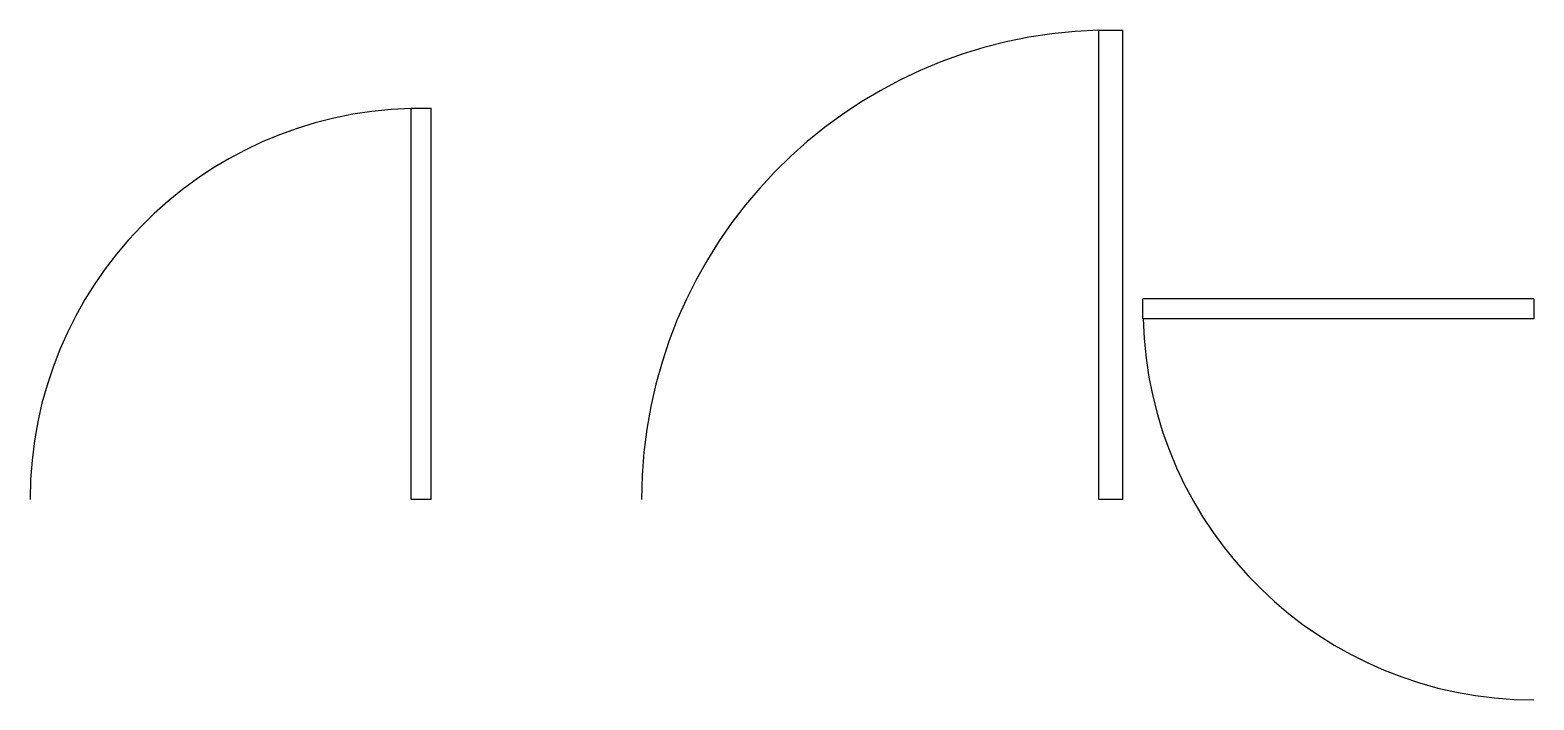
# Model space of a CAD drawing. Header units: metres. Extents: x -462 to 3000, y -462 to 1080.
import ezdxf

# ---------------------------------------------------------------- set-up
doc = ezdxf.new("R2010")
doc.units = ezdxf.units.M

# ---------------------------------------------------------------- blocks, each defined once
blk = doc.blocks.new('$TCHSYS$DOOR2D')
for p, q in [((0.45, 0.975), (0.5, 0.975)), ((0.45, 0), (0.45, 0.975)), ((0.5, 0), (0.5, 0.975)), ((0.5, 0), (0.45, 0))]:
    blk.add_line(p, q)
blk.add_arc((0.475, 0), 0.975, 91.4693, 180)

msp = doc.modelspace()

# ---------------------------------------------------------------- block references
at = {"layer": 'A-DOOR'}
for p, xscale, yscale, zscale in [((1500, 0), 1107.696, 1107.696, 1107.696), ((0, 0), 923.08, 923.08, 923.08)]:
    msp.add_blockref('$TCHSYS$DOOR2D', p, dxfattribs=dict(at, xscale=xscale, yscale=yscale, zscale=zscale))
at = {"layer": 'A-DOOR', "xscale": 923.08, "yscale": 923.08, "zscale": 923.08, "rotation": 90}
msp.add_blockref('$TCHSYS$DOOR2D', (3000, 0), dxfattribs=at)

doc.saveas('drawing.dxf')
